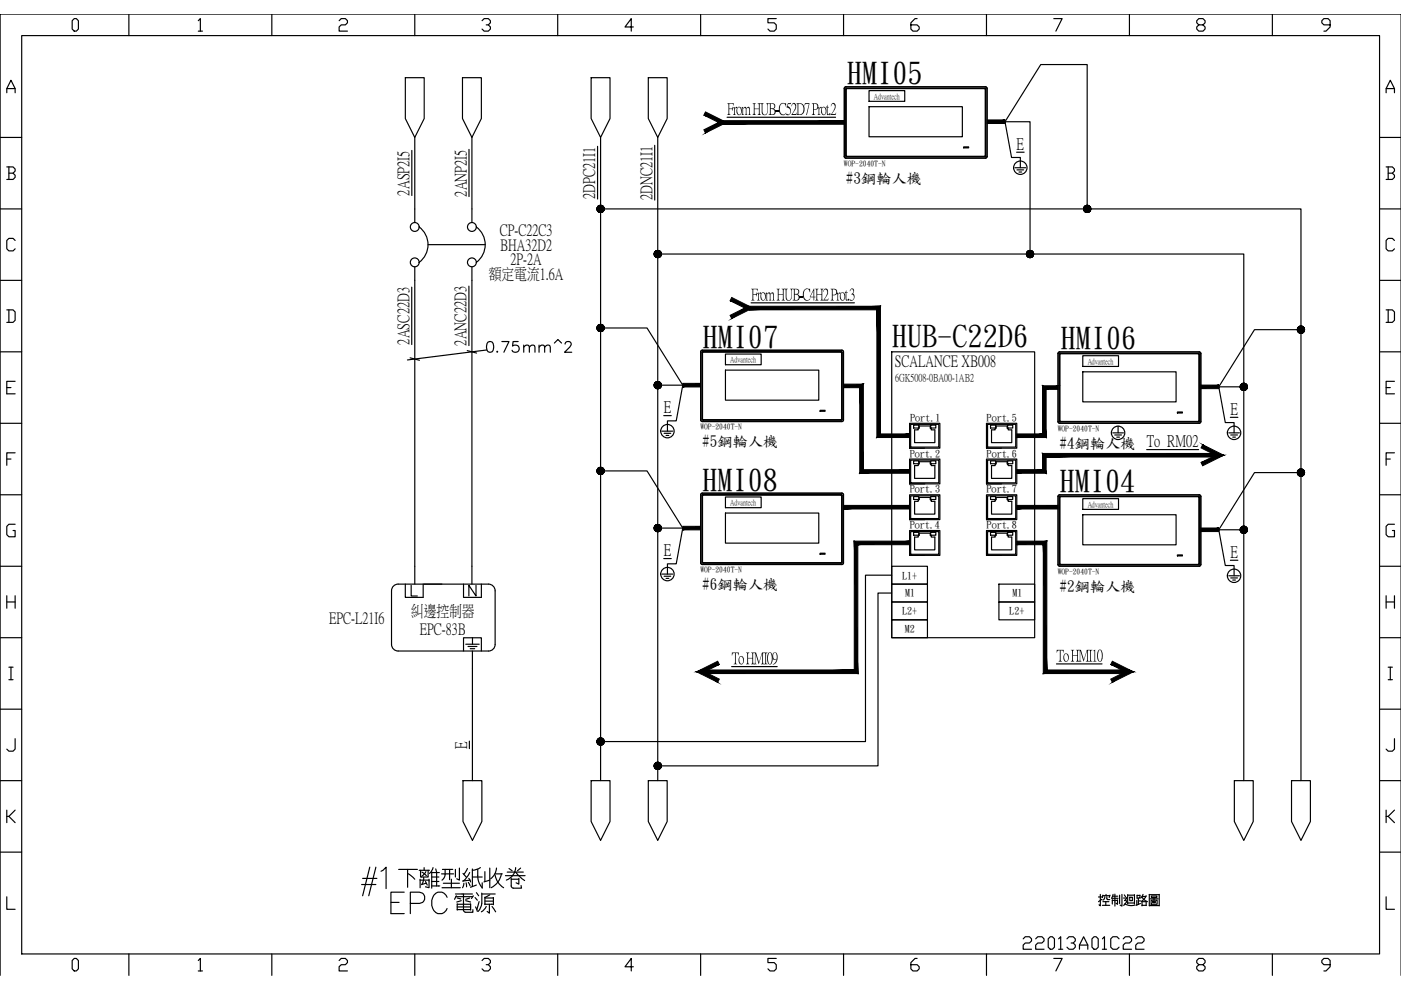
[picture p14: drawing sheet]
<svg xmlns="http://www.w3.org/2000/svg" width="297mm" height="210mm" viewBox="0 0 297 210" stroke-linecap="round" stroke-linejoin="round" font-family="sans-serif">
<defs><g id="words">
<g font-size="6.4">
<text x="179.5" y="17.5">HMI05</text>
<text x="148.9" y="73.5">HMI07</text>
<text x="189.1" y="73.3">HUB-C22D6</text>
<text x="224.9" y="73.7">HMI06</text>
<text x="148.9" y="103.8">HMI08</text>
<text x="224.6" y="104.1">HMI04</text>
</g>
<text font-size="6.2" x="215.9" y="202.5">22013A01C22</text>
<text font-size="5.7" x="110.1" y="75.8">mm^2</text>
<text font-size="5.3" x="102.3" y="75.8">0.75</text>
<g font-size="3.5">
<text x="154.2" y="24.2">From HUB-C52D7 Prot.2</text>
<text x="215.5" y="31.6">E</text>
<text x="86.6" y="41.5" transform="rotate(-90 86.6 41.5)">2ASP2I5</text>
<text x="98.7" y="41.7" transform="rotate(-90 98.7 41.7)">2ANP2I5</text>
<text x="126" y="42.2" transform="rotate(-90 126 42.2)">2DPC21I1</text>
<text x="138.1" y="42.4" transform="rotate(-90 138.1 42.4)">2DNC21I1</text>
<text x="159.2" y="63.5">From HUB-C4H2 Prot.3</text>
<text x="86.6" y="73.1" transform="rotate(-90 86.6 73.1)">2ASC22D3</text>
<text x="98.7" y="73.3" transform="rotate(-90 98.7 73.3)">2ANC22D3</text>
<text x="140.7" y="87.4">E</text>
<text x="260.9" y="87.8">E</text>
<text x="140.7" y="117.7">E</text>
<text x="260.9" y="118.1">E</text>
<text x="155.1" y="140.6">To HMI09</text>
<text x="224" y="140.1">To HMI10</text>
<text x="98.8" y="158.7" transform="rotate(-90 98.8 158.7)">E</text>
</g>
<g font-size="3.4">
<text x="106" y="49.8">CP-C22C3</text>
<text x="106" y="53">BHA32D2</text>
<text x="103.6" y="59.1">額定電流1.6A</text>
<text x="108.2" y="56">2P-2A</text>
<text x="189.7" y="77.6">SCALANCE XB008</text>
<text x="87.1" y="130.6">糾邊控制器</text>
<text x="69.8" y="132.1">EPC-L21I6</text>
<text x="89" y="134.4">EPC-83B</text>
</g>
<g font-size="3.2">
<text x="179.3" y="38.7">#3鋼輪</text>
<text x="189" y="38.7">人機</text>
<text x="148.9" y="94.6">#5鋼輪</text>
<text x="158.5" y="94.6">人機</text>
<text x="224.7" y="95">#4鋼輪</text>
<text x="234.3" y="95">人機 To RM02</text>
<text x="148.9" y="124.9">#6鋼輪</text>
<text x="158.5" y="124.9">人機</text>
<text x="224.7" y="125.3">#2鋼輪</text>
<text x="234.3" y="125.3">人機</text>
</g>
<text font-size="2.3" x="189.8" y="80.7">6GK5008-0BA00-1AB2</text>
<g font-size="2.1">
<text x="193" y="89.3">Port.1</text>
<text x="209.2" y="89.3">Port.5</text>
<text x="192.9" y="96.8">Port.2</text>
<text x="209.2" y="96.8">Port.6</text>
<text x="192.9" y="104.4">Port.3</text>
<text x="209.2" y="104.4">Port.7</text>
<text x="192.9" y="112">Port.4</text>
<text x="209.2" y="112">Port.8</text>
<text x="191.3" y="122.7">L1+</text>
<text x="191.3" y="130.2">L2+</text>
<text x="191.9" y="126.5">M1</text>
<text x="214" y="130.2">L2+</text>
<text x="214.6" y="126.5">M1</text>
<text x="191.8" y="134">M2</text>
</g>
<g font-size="1.7">
<text x="185.3" y="20.9">Advantech</text>
<text x="154.8" y="76.8">Advantech</text>
<text x="230.6" y="77.1">Advantech</text>
<text x="154.8" y="107.1">Advantech</text>
<text x="230.6" y="107.4">Advantech</text>
</g>
<g font-size="1.6">
<text x="178.9" y="35.2">WOP-2040T-N</text>
<text x="148.5" y="91.1">WOP-2040T-N</text>
<text x="224.3" y="91.4">WOP-2040T-N</text>
<text x="148.5" y="121.4">WOP-2040T-N</text>
<text x="224.3" y="121.7">WOP-2040T-N</text>
</g>
</g></defs>
<g fill="none" stroke="#000" stroke-width=".25">
<path d="M1.4 19.7v-.9l.9-1.8 .9 1.8v.9M1.4 18.8h1.8M4.6 7.5h287.9v194.8h-287.9zM15.7 3.9h.5l.4 .5v1.8l-.4 .4h-.5l-.4-.4v-1.8zM27.3 3v4.5M42 4.4l.5-.5v2.7M42 6.6h.9M57.6 3v4.5M71.9 4.4l.4-.5h.9l.5 .5v.4l-.5 .5h-.9l-.4 .4v.9h1.8M87.9 3v4.5M102.2 4.4l.4-.5h.9l.5 .5v.4l-.5 .5h-.4M103.5 5.3l.5 .4v.5l-.5 .4h-.9l-.4-.4"/>
<path d="M118.2 3v4.5M134.3 5.7h-1.8l1.3-1.8v2.7M148.5 3v4.5M164.6 3.9h-1.8v.9h1.3l.5 .5v.9l-.5 .4h-.8l-.5-.4M178.8 3v4.5M194.4 3.9h-.4l-.9 .9v1.4l.5 .4h.8l.5-.4v-.5l-.5-.4h-1.3M209.2 3v4.5M223.4 3.9h1.8l-1.3 2.7M239.5 3v4.5M254.2 5.3l-.5-.5v-.4l.5-.5h.9l.4 .5v.4l-.4 .5h-.9l-.5 .4v.5l.5 .4h.9l.4-.4v-.5l-.4-.4M269.8 3v4.5M282 5.3h-1.3l-.5-.5v-.4l.5-.5h.9l.4 .5v1.3l-.9 .9h-.4"/>
<path d="M293.9 19.7v-.9l.9-1.8 .9 1.8v.9M293.9 18.8h1.8M.1 29.1h4.5M1.4 35.4h1.4l.4 .4v.5l-.4 .4M1.9 36.7h.9l.4 .5v.4l-.4 .4h-1.4M1.9 35.4v2.6M292.5 29.1h4.5M293.9 35.4h1.3l.5 .4v.5l-.5 .4M294.3 36.7h.9l.5 .5v.4l-.5 .4h-1.3M294.3 35.4v2.6M.1 44.3h4.5M.1 59.4h4.5"/>
<path d="M3.2 51l-.4-.5h-.9l-.5 .5v1.8l.5 .4h.9l.4-.4M292.5 44.3h4.5M292.5 59.4h4.5M295.7 51l-.5-.5h-.9l-.4 .5v1.8l.4 .4h.9l.5-.4M.1 74.6h4.5M1.4 65.7h1.4l.4 .4v1.8l-.4 .5h-1.4M1.9 65.7v2.7M292.5 74.6h4.5M293.9 65.7h1.3l.5 .4v1.8l-.5 .5h-1.3M294.3 65.7v2.7M.1 89.8h4.5M1.4 82.2h.9"/>
<path d="M1.4 97.3h.9M3.2 80.8h-1.8v2.7h1.8M3.2 96h-1.8v2.7M292.5 89.8h4.5M293.9 82.2h.9M293.9 97.3h.9M295.7 80.8h-1.8v2.7h1.8M295.7 96h-1.8v2.7M.1 104.9h4.5M3.2 111.2h-1.3l-.5 .4v1.8l.5 .4h1.3v-1.3h-.4M292.5 104.9h4.5M295.7 111.2h-1.4l-.4 .4v1.8l.4 .4h1.4v-1.3h-.5"/>
<path d="M.1 120.1h4.5M.1 135.2h4.5M1.4 126.3v2.7M1.4 127.6h1.8M3.2 126.3v2.7M292.5 120.1h4.5M292.5 135.2h4.5M293.9 127.6h1.8M293.9 126.3v2.7M295.7 126.3v2.7M.1 150.4h4.5M1.9 141.5h.9"/>
<path d="M1.9 144.1h.9M2.3 141.5v2.6M3.2 156.6v2.2l-.4 .5h-.9l-.5-.5M292.5 150.4h4.5M294.3 141.5h.9M294.3 144.1h.9M294.8 141.5v2.6M295.7 156.6v2.2l-.5 .5h-.9l-.4-.5M.1 165.5h4.5M1.4 171.8v2.6M1.9 173.1l1.3 1.3M3.2 171.8l-1.3 1.3h-.5"/>
<path d="M292.5 165.5h4.5M293.9 171.8v2.6M294.3 173.1l1.4 1.3M295.7 171.8l-1.4 1.3h-.4M.1 180.7h4.5M1.4 190.1v2.7h1.8M292.5 180.7h4.5M293.9 190.1v2.7h1.8M15.7 203.2h.5l.4 .5v1.7l-.4 .5h-.5l-.4-.5v-1.7zM27.3 202.3v4.5M42 203.7l.5-.5v2.7M42 205.9h.9"/>
<path d="M57.6 202.3v4.5M71.9 203.7l.4-.5h.9l.5 .5v.4l-.5 .4h-.9l-.4 .5v.9h1.8M87.9 202.3v4.5M102.2 203.7l.4-.5h.9l.5 .5v.4l-.5 .4h-.4M103.5 204.5l.5 .5v.4l-.5 .5h-.9l-.4-.5M118.2 202.3v4.5M134.3 205h-1.8l1.3-1.8v2.7M148.5 202.3v4.5M164.6 203.2h-1.8v.9h1.3l.5 .4v.9l-.5 .5h-.8l-.5-.5M178.8 202.3v4.5M194.4 203.2h-.4l-.9 .9v1.3l.5 .5h.8l.5-.5v-.4l-.5-.5h-1.3M209.2 202.3v4.5"/>
<path d="M223.4 203.2h1.8l-1.3 2.7M239.5 202.3v4.5M254.2 204.5l-.5-.4v-.4l.5-.5h.9l.4 .5v.4l-.4 .4h-.9l-.5 .5v.4l.5 .5h.9l.4-.5v-.4l-.4-.5M269.8 202.3v4.5M282 204.5h-1.3l-.5-.4v-.4l.5-.5h.9l.4 .5v1.3l-.9 .9h-.4"/>
</g>
<!-- layer: 0 -->
<g fill="#000" stroke="#000" stroke-width=".21">
<path d="M149.6 23.7l-.4 .7 4.8 1.6zM149.2 24.4l4.8 1.6h-1.7zM149.6 28.2l4.4-2.2h-1.7zM149.2 27.5l3.1-1.5-2.7 2.2z"/>
<path d="M153.2 25.6v.7l25.8-.7zM153.2 26.3l25.8-.7v.7z"/>
<path d="M209.3 25.4v.8l3.8-.8zM209.3 26.2l3.8-.8v.8z"/>
<path d="M126.6 44.3v.1l.7-.1zM126.6 44.4l.7-.1-.7 .2zM126.6 44.5l.1 .1 .6-.3z"/>
<path d="M126.6 44.4v.1l.7-.2zM126.6 44.5l.7-.2-.6 .3zM126.7 44.6v.1l.6-.4z"/>
<path d="M126.6 44.1v.1l.7 .1zM126.6 44.2l.7 .1h-.7zM126.6 44.3v.1l.7-.1z"/>
<path d="M126.7 44l-.1 .1 .7 .2zM126.6 44.1l.7 .2-.7-.1zM126.6 44.2v.1h.7z"/>
<path d="M126.7 44.6v.1l.6-.4zM126.7 44.7l.6-.4-.5 .5zM126.8 44.8l.1 .1 .4-.6z"/>
<path d="M126.7 44.7l.1 .1 .5-.5zM126.8 44.8l.5-.5-.4 .6zM127.3 44.3l-.4 .6 .1 .1z"/>
<path d="M126.8 43.8l-.1 .1 .6 .4zM126.7 43.9l.6 .4-.6-.3zM126.7 44l-.1 .1 .7 .2z"/>
<path d="M126.8 43.8l.5 .5-.4-.6zM126.8 43.8l.5 .5-.6-.4zM126.7 43.9v.1l.6 .3z"/>
<path d="M127.3 44.3l-.4 .6 .1 .1zM127.3 44.3l-.2 .7h-.1zM127.3 44.3l-.2 .7h.1z"/>
<path d="M127.3 44.3l-.3 .7h.1zM127.3 44.3l-.1 .7h-.1zM127.3 44.3l-.1 .7 .1 .1z"/>
<path d="M127 43.6l.3 .7-.2-.7zM126.9 43.7l.1-.1 .3 .7zM126.8 43.8l.5 .5-.4-.6z"/>
<path d="M127.1 43.6l.2 .7-.1-.8zM127 43.6h.1l.2 .7zM126.9 43.7l.4 .6-.3-.7z"/>
<path d="M127.3 44.3l-.1 .7 .1 .1zM127.3 44.3l.2 .7-.2 .1zM127.3 44.3l.2 .7h.1z"/>
<path d="M127.3 44.3v.8l.2-.1zM127.3 44.3l.3 .7h-.1zM127.3 44.3l.3 .7h.1z"/>
<path d="M127.3 43.5v.8l.2-.8zM127.2 43.5h.1v.8zM127.1 43.6l.2 .7-.1-.8z"/>
<path d="M127.5 43.5l-.2 .8 .3-.7zM127.3 43.5h.2l-.2 .8zM127.2 43.5l.1 .8v-.8z"/>
<path d="M127.3 44.3l.3 .7h.1zM127.3 44.3l.5 .6-.1 .1zM127.3 44.3l.5 .6 .1-.1z"/>
<path d="M127.3 44.3l.4 .7 .1-.1zM127.3 44.3l.6 .5-.1 .1zM127.3 44.3l.6 .5v-.1z"/>
<path d="M127.7 43.6l-.4 .7 .5-.6zM127.6 43.6h.1l-.4 .7zM127.5 43.5l-.2 .8 .3-.7z"/>
<path d="M127.8 43.7l-.5 .6 .6-.5zM127.7 43.6l.1 .1-.5 .6zM127.6 43.6l-.3 .7 .4-.7z"/>
<path d="M127.3 44.3l.6 .5v-.1zM127.3 44.3l.7 .3-.1 .1zM127.3 44.3l.7 .3 .1-.1z"/>
<path d="M127.3 44.3l.6 .4 .1-.1zM127.3 44.3l.8 .2-.1 .1zM127.3 44.3l.8 .2v-.1z"/>
<path d="M127.3 44.3l.7-.3-.1-.1zM127.9 43.8v.1l-.6 .4zM127.8 43.7l-.5 .6 .6-.5z"/>
<path d="M127.3 44.3l.8-.2-.1-.1zM127.3 44.3l.6-.4 .1 .1zM127.9 43.8l-.6 .5 .6-.4z"/>
<path d="M127.3 44.3l.8 .2v-.1zM127.3 44.3h.8v.1z"/>
<path d="M127.3 44.3l.8 .1v-.1zM127.3 44.3l.8-.1v.1zM127.3 44.3l.8-.1v-.1z"/>
<path d="M127.3 44.3h.8v-.1zM127.3 44.3l.8-.2v.1zM127.3 44.3l.8-.2-.1-.1z"/>
<path d="M138.7 53.9v.1l.8-.1zM138.7 54l.8-.1-.8 .2zM138.7 54.1l.1 .1 .7-.3z"/>
<path d="M138.7 54v.1l.8-.2zM138.7 54.1l.8-.2-.7 .3zM138.8 54.2v.1l.7-.4z"/>
<path d="M138.7 53.6v.1l.8 .2zM138.7 53.7l.8 .2h-.8zM138.7 53.9v.1l.8-.1z"/>
<path d="M138.8 53.5l-.1 .1 .8 .3zM138.7 53.6l.8 .3-.8-.2zM138.7 53.7v.2h.8z"/>
<path d="M138.8 54.2v.1l.7-.4zM138.8 54.3l.7-.4-.6 .5zM139.5 53.9l-.6 .5 .1 .1z"/>
<path d="M138.8 54.3l.1 .1 .6-.5zM138.9 54.4l.6-.5-.5 .6zM139.5 53.9l-.5 .6h.1z"/>
<path d="M138.9 53.3l-.1 .1 .7 .5zM138.8 53.4l.7 .5-.7-.4zM138.8 53.5l-.1 .1 .8 .3z"/>
<path d="M138.9 53.3l.6 .6-.5-.7zM138.9 53.3l.6 .6-.7-.5zM138.8 53.4v.1l.7 .4z"/>
<path d="M139.5 53.9l-.5 .6h.1zM139.5 53.9l-.3 .7-.1-.1zM139.5 53.9l-.3 .7h.1z"/>
<path d="M139.5 53.9l-.4 .6 .1 .1zM139.5 53.9l-.2 .7h-.1zM139.5 53.9l-.2 .7h.2z"/>
<path d="M139.1 53.2l.4 .7-.3-.8zM139 53.2h.1l.4 .7zM138.9 53.3l.6 .6-.5-.7z"/>
<path d="M139.2 53.1l.3 .8-.2-.8zM139.1 53.2l.1-.1 .3 .8zM139 53.2l.5 .7-.4-.7z"/>
<path d="M139.5 53.9l-.2 .7h.2zM139.5 53.9l.1 .7h-.1zM139.5 53.9l.1 .7h.1z"/>
<path d="M139.5 53.9v.7h.1zM139.5 53.9l.2 .7h-.1zM139.5 53.9l.2 .7 .1-.1z"/>
<path d="M139.5 53.1v.8l.1-.8zM139.3 53.1h.2v.8zM139.2 53.1l.3 .8-.2-.8z"/>
<path d="M139.6 53.1l-.1 .8 .2-.8zM139.5 53.1h.1l-.1 .8zM139.3 53.1l.2 .8v-.8z"/>
<path d="M139.5 53.9l.2 .7 .1-.1zM139.5 53.9l.4 .6h-.1zM139.5 53.9l.4 .6 .1-.1z"/>
<path d="M139.5 53.9l.3 .6h.1zM139.5 53.9l.5 .5-.1 .1zM139.5 53.9l.5 .5 .1-.1z"/>
<path d="M139.8 53.2l-.3 .7 .4-.7zM139.7 53.1l.1 .1-.3 .7zM139.6 53.1l-.1 .8 .2-.8z"/>
<path d="M139.9 53.2l-.4 .7 .5-.6zM139.8 53.2h.1l-.4 .7zM139.7 53.1l-.2 .8 .3-.7z"/>
<path d="M139.5 53.9l.5 .5 .1-.1zM139.5 53.9l.6 .3v.1zM139.5 53.9l.6 .3 .1-.1z"/>
<path d="M139.5 53.9l.6 .4v-.1zM139.5 53.9l.7 .2-.1 .1zM139.5 53.9l.7 .2v-.1z"/>
<path d="M139.5 53.9l.6-.4v-.1zM139.5 53.9l.5-.6 .1 .1zM139.9 53.2l-.4 .7 .5-.6z"/>
<path d="M139.5 53.9l.7-.3-.1-.1zM139.5 53.9l.6-.5v.1zM139.5 53.9l.6-.5-.1-.1z"/>
<path d="M139.5 53.9l.7 .2v-.1zM139.5 53.9h.7v.1z"/>
<path d="M139.5 53.9l.7 .1v-.1zM139.5 53.9l.7-.2v.2zM139.5 53.9l.7-.2v-.1z"/>
<path d="M139.5 53.9h.7v-.2zM139.5 53.9l.7-.3v.1zM139.5 53.9l.7-.3-.1-.1z"/>
<path d="M217.6 53.7l.8 .2h-.8zM217.7 53.6l-.1 .1 .8 .2zM217.7 53.5l.7 .4-.7-.3z"/>
<path d="M217.6 53.9h.8l-.8 .1zM217.6 53.7v.2h.8zM217.7 53.6l.7 .3-.8-.2z"/>
<path d="M217.7 53.5l.7 .4-.7-.3zM217.8 53.4l-.1 .1 .7 .4zM217.8 53.3l.6 .6-.6-.5z"/>
<path d="M217.6 54l.8-.1-.7 .2zM217.6 53.9v.1l.8-.1z"/>
<path d="M217.8 53.4l.6 .5-.7-.4zM217.8 53.3v.1l.6 .5zM217.8 53.3l.1-.1 .5 .7z"/>
<path d="M217.7 54.2l.7-.3-.6 .4zM217.7 54.1v.1l.7-.3zM217.6 54l.8-.1-.7 .2z"/>
<path d="M217.8 53.3l.1-.1 .5 .7zM217.9 53.2l.5 .7-.4-.7zM218 53.2l.2-.1 .2 .8z"/>
<path d="M217.8 54.3l.6-.4-.6 .5zM217.7 54.2l.1 .1 .6-.4zM217.7 54.1l.7-.2-.7 .3z"/>
<path d="M217.9 53.2h.1l.4 .7zM218 53.2l.4 .7-.2-.8zM218.2 53.1h.1l.1 .8z"/>
<path d="M218.4 53.9l-.4 .6h-.1zM217.8 54.4l.1 .1 .5-.6zM217.8 54.3l.6-.4-.6 .5z"/>
<path d="M218.2 53.1h.1l.1 .8zM218.3 53.1l.1 .8v-.8zM218.4 53.1h.1l-.1 .8z"/>
<path d="M218.4 53.9l-.2 .7-.2-.1zM218.4 53.9l-.5 .6h.1zM217.8 54.4l.6-.5-.5 .6z"/>
<path d="M218.3 53.1h.1v.8zM218.4 53.1v.8l.1-.8zM218.5 53.1h.1l-.2 .8z"/>
<path d="M218.4 53.9v.7h-.1zM218.4 53.9l-.2 .7h.1zM218.4 53.9l-.2 .7-.2-.1z"/>
<path d="M218.5 53.1h.1l-.2 .8zM218.6 53.1l-.2 .8 .3-.7zM218.7 53.2h.1l-.4 .7z"/>
<path d="M218.4 53.9l.1 .7h-.1zM218.4 53.9l-.1 .7h.1zM218.4 53.9l-.1 .7h-.1z"/>
<path d="M218.6 53.1l.1 .1-.3 .7zM218.7 53.2l-.3 .7 .4-.7zM218.8 53.2l.1 .1-.5 .6z"/>
<path d="M218.4 53.9l.3 .6-.1 .1zM218.4 53.9l.1 .7h.1zM218.4 53.9l.1 .7h-.1z"/>
<path d="M218.8 53.2l.1 .1-.5 .6zM218.9 53.3l-.5 .6 .6-.5zM218.4 53.9l.6-.5 .1 .1z"/>
<path d="M218.4 53.9l.4 .6h-.1zM218.4 53.9l.2 .7 .1-.1zM218.4 53.9l.2 .7h-.1z"/>
<path d="M218.9 53.3l.1 .1-.6 .5zM218.4 53.9l.7-.4-.1-.1zM218.4 53.9l.7-.4v.1z"/>
<path d="M218.4 53.9l.6 .4-.1 .1zM218.4 53.9l.4 .6 .1-.1zM218.4 53.9l.4 .6h-.1z"/>
<path d="M218.4 53.9l.7-.4v.1zM218.4 53.9l.7-.2v-.1zM218.4 53.9l.7-.2v.2z"/>
<path d="M218.4 53.9l.7 .3-.1 .1zM218.4 53.9l.5 .5 .1-.1zM218.4 53.9l.5 .5-.1 .1z"/>
<path d="M218.4 53.9l.7-.3v.1zM218.4 53.9h.7v-.2zM218.4 53.9h.7v.1z"/>
<path d="M218.4 53.9l.7 .1v.1zM218.4 53.9l.7 .3v-.1zM218.4 53.9l.7 .3-.1 .1z"/>
<path d="M218.4 53.9h.7v.1zM218.4 53.9l.7 .2v-.1zM218.4 53.9l.7 .2v.1z"/>
<path d="M229.8 44.2l.7 .1h-.7zM229.8 44.1v.1l.7 .1zM229.8 44l.7 .3-.7-.2z"/>
<path d="M229.8 44.3h.7l-.7 .1zM229.8 44.2v.1h.7zM229.8 44.1l.7 .2-.7-.1z"/>
<path d="M229.8 44l.7 .3-.7-.2zM229.9 43.9l-.1 .1 .7 .3zM230 43.8l.5 .5-.6-.4z"/>
<path d="M229.8 44.4l.7-.1-.7 .2zM229.8 44.3v.1l.7-.1z"/>
<path d="M229.9 43.9l.6 .4-.7-.3zM230 43.8l-.1 .1 .6 .4zM230 43.8l.1-.1 .4 .6z"/>
<path d="M229.8 44.6l.7-.3-.6 .4zM229.8 44.5v.1l.7-.3zM229.8 44.4l.7-.1-.7 .2z"/>
<path d="M230 43.8l.1-.1 .4 .6zM230.1 43.7l.4 .6-.3-.7zM230.2 43.6h.1l.2 .7z"/>
<path d="M229.9 44.7l.6-.4-.5 .5zM229.8 44.6l.1 .1 .6-.4zM229.8 44.5l.7-.2-.7 .3z"/>
<path d="M230.1 43.7l.1-.1 .3 .7zM230.2 43.6l.3 .7-.2-.7zM230.3 43.6l.1-.1 .1 .8z"/>
<path d="M230.5 44.3l-.3 .7-.1-.1zM230.5 44.3l-.5 .5 .1 .1zM229.9 44.7l.6-.4-.5 .5z"/>
<path d="M230.3 43.6l.1-.1 .1 .8zM230.4 43.5l.1 .8v-.8zM230.5 43.5h.1l-.1 .8z"/>
<path d="M230.5 44.3l-.2 .7h-.1zM230.5 44.3l-.4 .6 .1 .1zM230.5 44.3l-.4 .6-.1-.1z"/>
<path d="M230.4 43.5h.1v.8zM230.5 43.5v.8l.1-.8zM230.6 43.5l.1 .1-.2 .7z"/>
<path d="M230.5 44.3v.8l-.1-.1zM230.5 44.3l-.2 .7h.1zM230.5 44.3l-.2 .7h-.1z"/>
<path d="M230.6 43.5l.1 .1-.2 .7zM230.7 43.6l-.2 .7 .4-.7zM230.9 43.6l.1 .1-.5 .6z"/>
<path d="M230.5 44.3l.1 .7-.1 .1zM230.5 44.3l-.1 .7 .1 .1zM230.5 44.3l-.1 .7h-.1z"/>
<path d="M230.7 43.6h.2l-.4 .7zM230.9 43.6l-.4 .7 .5-.6zM231 43.7v.1l-.5 .5z"/>
<path d="M230.5 44.3l.4 .7h-.2zM230.5 44.3l.1 .7h.1zM230.5 44.3l.1 .7-.1 .1z"/>
<path d="M231 43.7v.1l-.5 .5zM231 43.8l-.5 .5 .6-.4zM230.5 44.3l.6-.4 .1 .1z"/>
<path d="M230.5 44.3l.5 .6-.1 .1zM230.5 44.3l.2 .7h.2zM230.5 44.3l.2 .7h-.1z"/>
<path d="M231 43.8l.1 .1-.6 .4zM230.5 44.3l.7-.3-.1-.1zM230.5 44.3l.7-.3v.1z"/>
<path d="M230.5 44.3l.6 .4-.1 .1zM230.5 44.3l.5 .6v-.1zM230.5 44.3l.5 .6-.1 .1z"/>
<path d="M230.5 44.3l.7-.3v.1zM230.5 44.3l.8-.1-.1-.1zM230.5 44.3l.8-.1v.1z"/>
<path d="M230.5 44.3l.7 .3-.1 .1zM230.5 44.3l.5 .5 .1-.1zM230.5 44.3l.5 .5v.1z"/>
<path d="M230.5 44.3l.7-.2 .1 .1zM230.5 44.3h.8v-.1zM230.5 44.3h.8v.1z"/>
<path d="M230.5 44.3l.8 .1-.1 .1zM230.5 44.3l.7 .3v-.1zM230.5 44.3l.7 .3-.1 .1z"/>
<path d="M230.5 44.3h.8v.1zM230.5 44.3l.7 .2 .1-.1zM230.5 44.3l.7 .2v.1z"/>
<path d="M126.6 69.5v.2l.7-.2zM126.6 69.7l.7-.2-.7 .3zM126.6 69.8l.1 .1 .6-.4z"/>
<path d="M126.6 69.7v.1l.7-.3zM126.6 69.8l.7-.3-.6 .4zM126.7 69.9v.1l.6-.5z"/>
<path d="M126.6 69.3v.1l.7 .1zM126.6 69.4l.7 .1h-.7zM126.6 69.5v.2l.7-.2z"/>
<path d="M126.7 69.2l-.1 .1 .7 .2zM126.6 69.3l.7 .2-.7-.1zM126.6 69.4v.1h.7z"/>
<path d="M126.7 69.9v.1l.6-.5zM126.7 70l.6-.5-.5 .6zM126.8 70.1l.1 .1 .4-.7z"/>
<path d="M126.7 70l.1 .1 .5-.6zM126.8 70.1l.5-.6-.4 .7zM127.3 69.5l-.4 .7h.1z"/>
<path d="M126.8 69l-.1 .1 .6 .4zM126.7 69.1l.6 .4-.6-.3zM126.7 69.2l-.1 .1 .7 .2z"/>
<path d="M126.8 69l.5 .5-.4-.6zM126.8 69l.5 .5-.6-.4zM126.7 69.1v.1l.6 .3z"/>
<path d="M127.3 69.5l-.4 .7h.1zM127.3 69.5l-.2 .8-.1-.1zM127.3 69.5l-.2 .8h.1z"/>
<path d="M127.3 69.5l-.3 .7 .1 .1zM127.3 69.5l-.1 .8h-.1zM127.3 69.5l-.1 .8h.1z"/>
<path d="M127 68.9l.3 .6-.2-.7zM126.9 68.9h.1l.3 .6zM126.8 69l.5 .5-.4-.6z"/>
<path d="M127.1 68.8l.2 .7-.1-.7zM127 68.9l.1-.1 .2 .7zM126.9 68.9l.4 .6-.3-.6z"/>
<path d="M127.3 69.5l-.1 .8h.1zM127.3 69.5l.2 .8h-.2zM127.3 69.5l.2 .8h.1z"/>
<path d="M127.3 69.5v.8h.2zM127.3 69.5l.3 .8h-.1zM127.3 69.5l.3 .8 .1-.1z"/>
<path d="M127.3 68.8v.7l.2-.7zM127.2 68.8h.1v.7zM127.1 68.8l.2 .7-.1-.7z"/>
<path d="M127.5 68.8l-.2 .7 .3-.7zM127.3 68.8h.2l-.2 .7zM127.2 68.8l.1 .7v-.7z"/>
<path d="M127.3 69.5l.3 .8 .1-.1zM127.3 69.5l.5 .7h-.1zM127.3 69.5l.5 .7 .1-.1z"/>
<path d="M127.3 69.5l.4 .7h.1zM127.3 69.5l.6 .6-.1 .1zM127.3 69.5l.6 .6v-.1z"/>
<path d="M127.7 68.9l-.4 .6 .5-.6zM127.6 68.8l.1 .1-.4 .6zM127.5 68.8l-.2 .7 .3-.7z"/>
<path d="M127.8 68.9l-.5 .6 .6-.5zM127.7 68.9h.1l-.5 .6zM127.6 68.8l-.3 .7 .4-.6z"/>
<path d="M127.3 69.5l.6 .6v-.1zM127.3 69.5l.7 .4-.1 .1zM127.3 69.5l.7 .4 .1-.1z"/>
<path d="M127.3 69.5l.6 .5 .1-.1zM127.3 69.5l.8 .3-.1 .1zM127.3 69.5l.8 .3v-.1z"/>
<path d="M127.3 69.5l.7-.3-.1-.1zM127.3 69.5l.6-.5v.1zM127.8 68.9l-.5 .6 .6-.5z"/>
<path d="M127.3 69.5l.8-.2-.1-.1zM127.3 69.5l.6-.4 .1 .1zM127.3 69.5l.6-.4v-.1z"/>
<path d="M127.3 69.5l.8 .3v-.1zM127.3 69.5h.8v.2z"/>
<path d="M127.3 69.5l.8 .2v-.2zM127.3 69.5l.8-.1v.1zM127.3 69.5l.8-.1v-.1z"/>
<path d="M127.3 69.5h.8v-.1zM127.3 69.5l.8-.2v.1zM127.3 69.5l.8-.2-.1-.1z"/>
<path d="M155.1 63.1l-.3 .7 4.8 1.5zM154.8 63.8l4.8 1.5h-1.7zM155.1 67.5l4.5-2.2h-1.7zM154.8 66.9l3.1-1.6-2.8 2.2z"/>
<path d="M275.1 69.8l.7 .1h-.7zM275.1 69.7v.1l.7 .1zM275.2 69.6l.6 .3-.7-.2z"/>
<path d="M275.1 69.9h.7l-.7 .1zM275.1 69.8v.1h.7zM275.1 69.7l.7 .2-.7-.1z"/>
<path d="M275.2 69.6l.6 .3-.7-.2zM275.2 69.5v.1l.6 .3zM275.3 69.4l.5 .5-.6-.4z"/>
<path d="M275.1 70l.7-.1-.7 .2zM275.1 69.9v.1l.7-.1z"/>
<path d="M275.2 69.5l.6 .4-.6-.3zM275.3 69.4l-.1 .1 .6 .4zM275.3 69.4l.1-.1 .4 .6z"/>
<path d="M275.2 70.2l.6-.3-.6 .4zM275.1 70.1l.1 .1 .6-.3zM275.1 70l.7-.1-.7 .2z"/>
<path d="M275.3 69.4l.1-.1 .4 .6zM275.4 69.3l.4 .6-.3-.7zM275.5 69.2h.1l.2 .7z"/>
<path d="M275.2 70.3l.6-.4-.5 .5zM275.2 70.2v.1l.6-.4zM275.1 70.1l.7-.2-.6 .3z"/>
<path d="M275.4 69.3l.1-.1 .3 .7zM275.5 69.2l.3 .7-.2-.7zM275.6 69.2l.1-.1 .1 .8z"/>
<path d="M275.8 69.9l-.3 .7-.1-.1zM275.8 69.9l-.5 .5 .1 .1zM275.2 70.3l.6-.4-.5 .5z"/>
<path d="M275.6 69.2l.1-.1 .1 .8zM275.7 69.1l.1 .8v-.8zM275.8 69.1h.1l-.1 .8z"/>
<path d="M275.8 69.9l-.2 .7h-.1zM275.8 69.9l-.4 .6 .1 .1zM275.8 69.9l-.4 .6-.1-.1z"/>
<path d="M275.7 69.1h.1v.8zM275.8 69.1v.8l.1-.8zM275.9 69.1l.2 .1-.3 .7z"/>
<path d="M275.8 69.9v.8l-.1-.1zM275.8 69.9l-.2 .7h.1zM275.8 69.9l-.2 .7h-.1z"/>
<path d="M275.9 69.1l.2 .1-.3 .7zM276.1 69.2l-.3 .7 .4-.7zM276.2 69.2l.1 .1-.5 .6z"/>
<path d="M275.8 69.9l.1 .7-.1 .1zM275.8 69.9l-.1 .7 .1 .1zM275.8 69.9l-.1 .7h-.1z"/>
<path d="M276.1 69.2h.1l-.4 .7zM276.2 69.2l-.4 .7 .5-.6zM276.3 69.3l.1 .1-.6 .5z"/>
<path d="M275.8 69.9l.4 .7h-.1zM275.8 69.9l.1 .7h.2zM275.8 69.9l.1 .7-.1 .1z"/>
<path d="M276.3 69.3l.1 .1-.6 .5zM276.4 69.4l-.6 .5 .6-.4zM275.8 69.9l.6-.4 .1 .1z"/>
<path d="M275.8 69.9l.5 .6-.1 .1zM275.8 69.9l.3 .7h.1zM275.8 69.9l.3 .7h-.2z"/>
<path d="M276.4 69.4v.1l-.6 .4zM275.8 69.9l.7-.3-.1-.1zM275.8 69.9l.7-.3v.1z"/>
<path d="M275.8 69.9l.6 .4v.1zM275.8 69.9l.5 .6 .1-.1zM275.8 69.9l.5 .6-.1 .1z"/>
<path d="M275.8 69.9l.7-.3v.1zM275.8 69.9l.8-.1-.1-.1zM275.8 69.9l.8-.1v.1z"/>
<path d="M275.8 69.9l.7 .3-.1 .1zM275.8 69.9l.6 .5v-.1zM275.8 69.9l.6 .5-.1 .1z"/>
<path d="M275.8 69.9l.7-.2 .1 .1zM275.8 69.9h.8v-.1zM275.8 69.9h.8v.1z"/>
<path d="M275.8 69.9l.8 .1-.1 .1zM275.8 69.9l.7 .3v-.1zM275.8 69.9l.7 .3-.1 .1z"/>
<path d="M275.8 69.9h.8v.1zM275.8 69.9l.7 .2 .1-.1zM275.8 69.9l.7 .2v.1z"/>
<path d="M126.6 99.8v.2l.7-.2zM126.6 100l.7-.2-.7 .3zM126.6 100.1l.1 .1 .6-.4z"/>
<path d="M126.6 100v.1l.7-.3zM126.6 100.1l.7-.3-.6 .4zM126.7 100.2v.1l.6-.5z"/>
<path d="M126.6 99.6v.1l.7 .1zM126.6 99.7l.7 .1h-.7zM126.6 99.8v.2l.7-.2z"/>
<path d="M126.7 99.5l-.1 .1 .7 .2zM126.6 99.6l.7 .2-.7-.1zM126.6 99.7v.1h.7z"/>
<path d="M126.8 99.3l-.1 .1 .6 .4zM126.7 99.4l.6 .4-.6-.3zM126.7 99.5l-.1 .1 .7 .2z"/>
<path d="M126.8 99.3l.5 .5-.4-.6zM126.8 99.3l.5 .5-.6-.4zM126.7 99.4v.1l.6 .3z"/>
<path d="M127 99.2l.3 .6-.2-.7zM126.9 99.2h.1l.3 .6zM126.8 99.3l.5 .5-.4-.6z"/>
<path d="M127.1 99.1l.2 .7-.1-.7zM127 99.2l.1-.1 .2 .7zM126.9 99.2l.4 .6-.3-.6z"/>
<path d="M127.3 99.1v.7l.2-.7zM127.2 99.1h.1v.7zM127.1 99.1l.2 .7-.1-.7z"/>
<path d="M127.5 99.1l-.2 .7 .3-.7zM127.3 99.1h.2l-.2 .7zM127.2 99.1l.1 .7v-.7z"/>
<path d="M127.7 99.2l-.4 .6 .5-.6zM127.6 99.1l.1 .1-.4 .6zM127.5 99.1l-.2 .7 .3-.7z"/>
<path d="M127.8 99.2l-.5 .6 .6-.5zM127.7 99.2h.1l-.5 .6zM127.6 99.1l-.3 .7 .4-.6z"/>
<path d="M127.3 99.8l.7-.3-.1-.1zM127.3 99.8l.6-.5v.1zM127.8 99.2l-.5 .6 .6-.5z"/>
<path d="M127.3 99.8l.8-.2-.1-.1zM127.3 99.8l.6-.4 .1 .1zM127.3 99.8l.6-.4v-.1z"/>
<path d="M127.3 99.8l.8 .2v-.2zM127.3 99.8l.8-.1v.1zM127.3 99.8l.8-.1v-.1z"/>
<path d="M127.3 99.8h.8v-.1zM127.3 99.8l.8-.2v.1zM127.3 99.8l.8-.2-.1-.1z"/>
<path d="M138.7 81.7v.1l.8-.1zM138.7 81.8l.8-.1-.8 .2zM138.7 81.9l.1 .1 .7-.3z"/>
<path d="M138.7 81.8v.1l.8-.2zM138.7 81.9l.8-.2-.7 .3zM138.8 82v.1l.7-.4z"/>
<path d="M138.7 81.4v.1l.8 .2zM138.7 81.5l.8 .2h-.8zM138.7 81.7v.1l.8-.1z"/>
<path d="M138.8 81.3l-.1 .1 .8 .3zM138.7 81.4l.8 .3-.8-.2zM138.7 81.5v.2h.8z"/>
<path d="M138.8 82v.1l.7-.4zM138.8 82.1l.7-.4-.6 .5zM139.5 81.7l-.6 .5 .1 .1z"/>
<path d="M138.8 82.1l.1 .1 .6-.5zM139.5 81.7l-.5 .6-.1-.1zM139.5 81.7l-.5 .6h.1z"/>
<path d="M138.9 81.1l-.1 .1 .7 .5zM138.8 81.2l.7 .5-.7-.4zM138.8 81.3l-.1 .1 .8 .3z"/>
<path d="M138.9 81.1l.6 .6-.5-.6zM138.9 81.1l.6 .6-.7-.5zM138.8 81.2v.1l.7 .4z"/>
<path d="M139.5 81.7l-.5 .6h.1zM139.5 81.7l-.3 .7-.1-.1zM139.5 81.7l-.3 .7h.1z"/>
<path d="M139.5 81.7l-.4 .6 .1 .1zM139.5 81.7l-.2 .7h-.1zM139.5 81.7l-.2 .7h.2z"/>
<path d="M139.1 81l.4 .7-.3-.8zM139 81.1l.1-.1 .4 .7zM138.9 81.1l.6 .6-.5-.6z"/>
<path d="M139.2 80.9l.3 .8-.2-.8zM139.1 81l.1-.1 .3 .8zM139 81.1l.5 .6-.4-.7z"/>
<path d="M139.5 81.7l-.2 .7h.2zM139.5 81.7l.1 .7h-.1zM139.5 81.7l.1 .7h.1z"/>
<path d="M139.5 81.7v.7h.1zM139.5 81.7l.2 .7h-.1zM139.5 81.7l.2 .7 .1-.1z"/>
<path d="M139.5 80.9v.8l.1-.8zM139.3 80.9h.2v.8zM139.2 80.9l.3 .8-.2-.8z"/>
<path d="M139.6 80.9l-.1 .8 .2-.8zM139.5 80.9h.1l-.1 .8zM139.3 80.9l.2 .8v-.8z"/>
<path d="M139.5 81.7l.2 .7 .1-.1zM139.5 81.7l.4 .6h-.1zM139.5 81.7l.4 .6 .1-.1z"/>
<path d="M139.5 81.7l.3 .6h.1zM139.5 81.7l.5 .5-.1 .1zM139.5 81.7l.5 .5 .1-.1z"/>
<path d="M139.8 81l-.3 .7 .4-.6zM139.7 80.9l.1 .1-.3 .7zM139.6 80.9l-.1 .8 .2-.8z"/>
<path d="M139.9 81.1l-.4 .6 .5-.6zM139.8 81l.1 .1-.4 .6zM139.7 80.9l-.2 .8 .3-.7z"/>
<path d="M139.5 81.7l.5 .5 .1-.1zM139.5 81.7l.6 .3v.1zM139.5 81.7l.6 .3 .1-.1z"/>
<path d="M139.5 81.7l.6 .4v-.1zM139.5 81.7l.7 .2-.1 .1zM139.5 81.7l.7 .2v-.1z"/>
<path d="M139.5 81.7l.6-.4v-.1zM139.5 81.7l.5-.6 .1 .1zM139.9 81.1l-.4 .6 .5-.6z"/>
<path d="M139.5 81.7l.7-.3-.1-.1zM139.5 81.7l.6-.5v.1zM139.5 81.7l.6-.5-.1-.1z"/>
<path d="M139.5 81.7l.7 .2v-.1zM139.5 81.7h.7v.1z"/>
<path d="M139.5 81.7l.7 .1v-.1zM139.5 81.7l.7-.2v.2zM139.5 81.7l.7-.2v-.1z"/>
<path d="M139.5 81.7h.7v-.2zM139.5 81.7l.7-.3v.1zM139.5 81.7l.7-.3-.1-.1z"/>
<path d="M144.8 82h3.7v-.7zM144.8 81.3h3.7l-3.7 .7z"/>
<path d="M185.9 92.8h7v-.8zM186.7 92h6.2l-7 .8zM185.9 65.7v27.1l.8-.8zM185.9 65.7l.8-.8v27.1zM158.8 65.7h27.1l.8-.8zM158.8 64.9h27.9l-27.9 .8z"/>
<path d="M215.6 99.6v.7l5.4-.7zM215.6 100.3l5.4-.7 .8 .7zM221 96.1v3.5l.8 .7zM221 96.1l.8 .8v3.4zM221 96.1l.8 .8 35.9-.8zM221.8 96.9l35.9-.8v.8z"/>
<path d="M215.6 92v.8l5.4-.8zM215.6 92.8l5.4-.8 .8 .8zM221 81.8v10.2l.8 .8zM221 81.8l.8 .8v10.2zM221 81.8l.8 .8 2.5-.8zM221.8 82.6l2.5-.8v.8z"/>
<path d="M254.6 81.6v.8l3.8-.8zM254.6 82.4l3.8-.8v.8z"/>
<path d="M254.6 98.1l4.9-1.6-4.5 2.3zM254.6 98.1l4.9-1.6h-1.7zM255 94.3l4.5 2.2h-1.7zM255 94.3l-.4 .7 3.2 1.5z"/>
<path d="M263 81.9l.7 .1h-.8zM263 81.8v.1l.7 .1zM263 81.7l.7 .3-.7-.2z"/>
<path d="M262.9 82h.8l-.7 .1zM263 81.9l-.1 .1h.8zM263 81.8l.7 .2-.7-.1z"/>
<path d="M263 81.7l.7 .3-.7-.2zM263.1 81.6l-.1 .1 .7 .3zM263.2 81.5l.5 .5-.6-.4z"/>
<path d="M263 82.1l.7-.1-.7 .3zM262.9 82l.1 .1 .7-.1z"/>
<path d="M263.1 81.6l.6 .4-.7-.3zM263.2 81.5l-.1 .1 .6 .4zM263.2 81.5l.1-.1 .4 .6z"/>
<path d="M263 82.4l.7-.4-.6 .5zM263 82.3v.1l.7-.4zM263 82.1l.7-.1-.7 .3z"/>
<path d="M263.2 81.5l.1-.1 .4 .6zM263.3 81.4l.4 .6-.3-.7zM263.4 81.3h.1l.2 .7z"/>
<path d="M263.1 82.5l.6-.5-.5 .6zM263 82.4l.1 .1 .6-.5zM263 82.3l.7-.3-.7 .4z"/>
<path d="M263.3 81.4l.1-.1 .3 .7zM263.4 81.3l.3 .7-.2-.7zM263.5 81.3h.1l.1 .7z"/>
<path d="M263.7 82l-.3 .7-.1-.1zM263.7 82l-.5 .6h.1zM263.1 82.5l.6-.5-.5 .6z"/>
<path d="M263.5 81.3h.1l.1 .7zM263.6 81.3l.1 .7v-.7zM263.7 81.3h.1l-.1 .7z"/>
<path d="M263.7 82l-.2 .7h-.1zM263.7 82l-.4 .6 .1 .1zM263.7 82l-.4 .6h-.1z"/>
<path d="M263.6 81.3h.1v.7zM263.7 81.3v.7l.1-.7zM263.8 81.3h.1l-.2 .7z"/>
<path d="M263.7 82v.8h-.1zM263.7 82l-.2 .7 .1 .1zM263.7 82l-.2 .7h-.1z"/>
<path d="M263.8 81.3h.1l-.2 .7zM263.9 81.3l-.2 .7 .4-.7zM264.1 81.3l.1 .1-.5 .6z"/>
<path d="M263.7 82l.1 .8h-.1zM263.7 82l-.1 .8h.1zM263.7 82l-.1 .8-.1-.1z"/>
<path d="M263.9 81.3h.2l-.4 .7zM264.1 81.3l-.4 .7 .5-.6zM264.2 81.4v.1l-.5 .5z"/>
<path d="M263.7 82l.4 .7h-.2zM263.7 82l.1 .8 .1-.1zM263.7 82l.1 .8h-.1z"/>
<path d="M264.2 81.4v.1l-.5 .5zM264.2 81.5l-.5 .5 .6-.4zM263.7 82l.6-.4 .1 .1z"/>
<path d="M263.7 82l.5 .6-.1 .1zM263.7 82l.2 .7h.2zM263.7 82l.2 .7-.1 .1z"/>
<path d="M264.2 81.5l.1 .1-.6 .4zM263.7 82l.7-.3-.1-.1zM263.7 82l.7-.3v.1z"/>
<path d="M263.7 82l.6 .5-.1 .1zM263.7 82l.5 .6zM263.7 82l.5 .6-.1 .1z"/>
<path d="M263.7 82l.7-.3v.1zM263.7 82l.8-.1-.1-.1zM263.7 82l.8-.1v.1z"/>
<path d="M263.7 82l.7 .4-.1 .1zM263.7 82l.5 .6 .1-.1zM263.7 82l.5 .6z"/>
<path d="M263.7 82l.7-.2 .1 .1zM263.7 82h.8v-.1zM263.7 82h.8v.1z"/>
<path d="M263.7 82l.8 .1-.1 .2zM263.7 82l.7 .4v-.1zM263.7 82l.7 .4-.1 .1z"/>
<path d="M263.7 82h.8v.1zM263.7 82l.7 .3 .1-.2zM263.7 82l.7 .3v.1z"/>
<path d="M275.2 99.9l.6 .3-.7-.2zM275.2 99.8v.1l.6 .3zM275.3 99.7l.5 .5-.6-.4z"/>
<path d="M275.2 99.8l.6 .4-.6-.3zM275.3 99.7l-.1 .1 .6 .4zM275.3 99.7l.1-.1 .4 .6z"/>
<path d="M275.3 99.7l.1-.1 .4 .6zM275.4 99.6l.4 .6-.3-.7zM275.5 99.5h.1l.2 .7z"/>
<path d="M275.4 99.6l.1-.1 .3 .7zM275.5 99.5l.3 .7-.2-.7zM275.6 99.5h.1l.1 .7z"/>
<path d="M275.6 99.5h.1l.1 .7zM275.7 99.5l.1 .7v-.8zM275.8 99.4l.1 .1-.1 .7z"/>
<path d="M275.7 99.5l.1-.1v.8zM275.8 99.4v.8l.1-.7zM275.9 99.5h.2l-.3 .7z"/>
<path d="M275.9 99.5h.2l-.3 .7zM276.1 99.5l-.3 .7 .4-.7zM276.2 99.5l.1 .1-.5 .6z"/>
<path d="M276.1 99.5h.1l-.4 .7zM276.2 99.5l-.4 .7 .5-.6zM276.3 99.6l.1 .1-.6 .5z"/>
<path d="M276.3 99.6l.1 .1-.6 .5zM276.4 99.7l-.6 .5 .6-.4zM275.8 100.2l.6-.4 .1 .1z"/>
<path d="M276.4 99.7v.1l-.6 .4zM275.8 100.2l.7-.3-.1-.1zM275.8 100.2l.7-.3v.1z"/>
<path d="M275.8 100.2l.7-.3v.1zM275.8 100.2l.8-.1-.1-.1zM275.8 100.2l.8-.1v.1z"/>
<path d="M275.8 100.2l.7-.2 .1 .1zM275.8 100.2h.8v-.1zM275.8 100.2h.8v.1z"/>
<path d="M126.7 100.2v.1l.6-.5zM126.7 100.3l.6-.5-.5 .6zM126.8 100.4l.1 .1 .4-.7z"/>
<path d="M126.7 100.3l.1 .1 .5-.6zM126.8 100.4l.5-.6-.4 .7zM127.3 99.8l-.4 .7h.1z"/>
<path d="M127.3 99.8l-.4 .7h.1zM127.3 99.8l-.2 .8-.1-.1zM127.3 99.8l-.2 .8h.1z"/>
<path d="M127.3 99.8l-.3 .7 .1 .1zM127.3 99.8l-.1 .8h-.1zM127.3 99.8l-.1 .8h.1z"/>
<path d="M127.3 99.8l-.1 .8h.1zM127.3 99.8l.2 .8h-.2zM127.3 99.8l.2 .8h.1z"/>
<path d="M127.3 99.8v.8h.2zM127.3 99.8l.3 .8h-.1zM127.3 99.8l.3 .8 .1-.1z"/>
<path d="M127.3 99.8l.3 .8 .1-.1zM127.3 99.8l.5 .7h-.1zM127.3 99.8l.5 .7 .1-.1z"/>
<path d="M127.3 99.8l.4 .7h.1zM127.3 99.8l.6 .6-.1 .1zM127.3 99.8l.6 .6v-.1z"/>
<path d="M127.3 99.8l.6 .6v-.1zM127.3 99.8l.7 .4-.1 .1zM127.3 99.8l.7 .4 .1-.1z"/>
<path d="M127.3 99.8l.6 .5 .1-.1zM127.3 99.8l.8 .3-.1 .1zM127.3 99.8l.8 .3v-.1z"/>
<path d="M127.3 99.8l.8 .3v-.1zM127.3 99.8h.8v.2z"/>
<path d="M138.7 112v.1l.8-.1zM138.7 112.1l.8-.1-.8 .2zM138.7 112.2l.1 .1 .7-.3z"/>
<path d="M138.7 112.1v.1l.8-.2zM138.7 112.2l.8-.2-.7 .3zM138.8 112.3v.1l.7-.4z"/>
<path d="M138.7 111.7v.1l.8 .2zM138.7 111.8l.8 .2h-.8zM138.7 112v.1l.8-.1z"/>
<path d="M138.8 111.6l-.1 .1 .8 .3zM138.7 111.7l.8 .3-.8-.2zM138.7 111.8v.2h.8z"/>
<path d="M138.8 112.3v.1l.7-.4zM138.8 112.4l.7-.4-.6 .5zM139.5 112l-.6 .5 .1 .1z"/>
<path d="M138.8 112.4l.1 .1 .6-.5zM138.9 112.5l.6-.5-.5 .6zM139.5 112l-.5 .6h.1z"/>
<path d="M138.9 111.4l-.1 .1 .7 .5zM138.8 111.5l.7 .5-.7-.4zM138.8 111.6l-.1 .1 .8 .3z"/>
<path d="M138.9 111.4l.6 .6-.5-.6zM138.9 111.4l.6 .6-.7-.5zM138.8 111.5v.1l.7 .4z"/>
<path d="M139.5 112l-.5 .6h.1zM139.5 112l-.3 .7-.1-.1zM139.5 112l-.3 .7h.1z"/>
<path d="M139.5 112l-.4 .6 .1 .1zM139.5 112l-.2 .7h-.1zM139.5 112l-.2 .7h.2z"/>
<path d="M139.1 111.3l.4 .7-.3-.7zM139 111.4l.1-.1 .4 .7zM138.9 111.4l.6 .6-.5-.6z"/>
<path d="M139.2 111.3l.3 .7-.2-.8zM139.1 111.3h.1l.3 .7zM139 111.4l.5 .6-.4-.7z"/>
<path d="M139.5 112l-.2 .7h.2zM139.5 112l.1 .7h-.1zM139.5 112l.1 .7h.1z"/>
<path d="M139.5 112v.7h.1zM139.5 112l.2 .7h-.1zM139.5 112l.2 .7 .1-.1z"/>
<path d="M139.5 111.2v.8l.1-.8zM139.3 111.2h.2v.8zM139.2 111.3l.3 .7-.2-.8z"/>
<path d="M139.6 111.2l-.1 .8 .2-.7zM139.5 111.2h.1l-.1 .8zM139.3 111.2l.2 .8v-.8z"/>
<path d="M139.5 112l.2 .7 .1-.1zM139.5 112l.4 .6h-.1zM139.5 112l.4 .6 .1-.1z"/>
<path d="M139.5 112l.3 .6h.1zM139.5 112l.5 .5-.1 .1zM139.5 112l.5 .5 .1-.1z"/>
<path d="M139.8 111.3l-.3 .7 .4-.6zM139.7 111.3h.1l-.3 .7zM139.6 111.2l-.1 .8 .2-.7z"/>
<path d="M139.9 111.4l-.4 .6 .5-.6zM139.8 111.3l.1 .1-.4 .6zM139.7 111.3l-.2 .7 .3-.7z"/>
<path d="M139.5 112l.5 .5 .1-.1zM139.5 112l.6 .3v.1zM139.5 112l.6 .3 .1-.1z"/>
<path d="M139.5 112l.6 .4v-.1zM139.5 112l.7 .2-.1 .1zM139.5 112l.7 .2v-.1z"/>
<path d="M139.5 112l.6-.4v-.1zM139.5 112l.5-.6 .1 .1zM139.9 111.4l-.4 .6 .5-.6z"/>
<path d="M139.5 112l.7-.3-.1-.1zM139.5 112l.6-.5v.1zM139.5 112l.6-.5-.1-.1z"/>
<path d="M139.5 112l.7 .2v-.1zM139.5 112h.7v.1z"/>
<path d="M139.5 112l.7 .1v-.1zM139.5 112l.7-.2v.2zM139.5 112l.7-.2v-.1z"/>
<path d="M139.5 112h.7v-.2zM139.5 112l.7-.3v.1zM139.5 112l.7-.3-.1-.1z"/>
<path d="M144.8 112.3h3.7v-.7zM144.8 111.6h3.7l-3.7 .7z"/>
<path d="M182.3 100.3h10.6v-.7zM182.3 100.3l.7-.7h9.9zM182.3 82.2v18.1l.7-.7zM182.3 82.2l.7-.8v18.2zM178.8 82.2h3.5l.7-.8zM178.8 81.4h4.2l-4.2 .8z"/>
<path d="M181.9 115.5h11v-.8zM181.1 114.7h11.8l-11 .8zM181.1 114.7l.8 28.1v-27.3zM181.1 114.7l.8 28.1-.8-.7zM148.5 142.8h33.4l-.8-.7zM148.5 142.1h32.6l-32.6 .7z"/>
<path d="M178.8 107.9h14.1v-.7zM178.8 107.2h14.1l-14.1 .7z"/>
<path d="M215.6 114.7v.8l6.4-.8zM215.6 115.5l6.4-.8-.8 .8zM222 114.7l-.8 .8 .8 26.6zM221.2 115.5l.8 26.6-.8 .7zM222 142.1l-.8 .7 18.3-.7zM221.2 142.8l18.3-.7v.7z"/>
<path d="M215.6 107.2v.7l8.7-.7zM215.6 107.9l8.7-.7v.7z"/>
<path d="M254.6 111.9v.8l3.8-.8zM254.6 112.7l3.8-.8v.8z"/>
<path d="M263 112.2l.7 .1h-.8zM263 112.1v.1l.7 .1zM263 112l.7 .3-.7-.2z"/>
<path d="M262.9 112.3h.8l-.7 .1zM263 112.2l-.1 .1h.8zM263 112.1l.7 .2-.7-.1z"/>
<path d="M263 112l.7 .3-.7-.2zM263.1 111.9l-.1 .1 .7 .3zM263.2 111.8l.5 .5-.6-.4z"/>
<path d="M263 112.4l.7-.1-.7 .3zM262.9 112.3l.1 .1 .7-.1z"/>
<path d="M263.1 111.9l.6 .4-.7-.3zM263.2 111.8l-.1 .1 .6 .4zM263.2 111.8l.1-.1 .4 .6z"/>
<path d="M263 112.7l.7-.4-.6 .5zM263 112.6v.1l.7-.4zM263 112.4l.7-.1-.7 .3z"/>
<path d="M263.2 111.8l.1-.1 .4 .6zM263.3 111.7l.4 .6-.3-.6zM263.4 111.7l.1-.1 .2 .7z"/>
<path d="M263.1 112.8l.6-.5-.5 .6zM263 112.7l.1 .1 .6-.5zM263 112.6l.7-.3-.7 .4z"/>
<path d="M263.3 111.7h.1l.3 .6zM263.4 111.7l.3 .6-.2-.7zM263.5 111.6h.1l.1 .7z"/>
<path d="M263.7 112.3l-.3 .7-.1-.1zM263.7 112.3l-.5 .6h.1zM263.1 112.8l.6-.5-.5 .6z"/>
<path d="M263.5 111.6h.1l.1 .7zM263.6 111.6l.1 .7v-.7zM263.7 111.6h.1l-.1 .7z"/>
<path d="M263.7 112.3l-.2 .7h-.1zM263.7 112.3l-.4 .6 .1 .1zM263.7 112.3l-.4 .6h-.1z"/>
<path d="M263.6 111.6h.1v.7zM263.7 111.6v.7l.1-.7zM263.8 111.6h.1l-.2 .7z"/>
<path d="M263.7 112.3v.8h-.1zM263.7 112.3l-.2 .7 .1 .1zM263.7 112.3l-.2 .7h-.1z"/>
<path d="M263.8 111.6h.1l-.2 .7zM263.9 111.6l-.2 .7 .4-.6zM264.1 111.7h.1l-.5 .6z"/>
<path d="M263.7 112.3l.1 .8h-.1zM263.7 112.3l-.1 .8h.1zM263.7 112.3l-.1 .8-.1-.1z"/>
<path d="M263.9 111.6l.2 .1-.4 .6zM264.1 111.7l-.4 .6 .5-.6zM264.2 111.7v.1l-.5 .5z"/>
<path d="M263.7 112.3l.4 .7h-.2zM263.7 112.3l.1 .8 .1-.1zM263.7 112.3l.1 .8h-.1z"/>
<path d="M264.2 111.7v.1l-.5 .5zM264.2 111.8l-.5 .5 .6-.4zM263.7 112.3l.6-.4 .1 .1z"/>
<path d="M263.7 112.3l.5 .6-.1 .1zM263.7 112.3l.2 .7h.2zM263.7 112.3l.2 .7-.1 .1z"/>
<path d="M264.2 111.8l.1 .1-.6 .4zM263.7 112.3l.7-.3-.1-.1zM263.7 112.3l.7-.3v.1z"/>
<path d="M263.7 112.3l.6 .5-.1 .1zM263.7 112.3l.5 .6zM263.7 112.3l.5 .6-.1 .1z"/>
<path d="M263.7 112.3l.7-.3v.1zM263.7 112.3l.8-.1-.1-.1zM263.7 112.3l.8-.1v.1z"/>
<path d="M263.7 112.3l.7 .4-.1 .1zM263.7 112.3l.5 .6 .1-.1zM263.7 112.3l.5 .6z"/>
<path d="M263.7 112.3l.7-.2 .1 .1zM263.7 112.3h.8v-.1zM263.7 112.3h.8v.1z"/>
<path d="M263.7 112.3l.8 .1-.1 .2zM263.7 112.3l.7 .4v-.1zM263.7 112.3l.7 .4-.1 .1z"/>
<path d="M263.7 112.3h.8v.1zM263.7 112.3l.7 .3 .1-.2zM263.7 112.3l.7 .3v.1z"/>
<path d="M275.1 100.1l.7 .1h-.7zM275.1 100v.1l.7 .1zM275.2 99.9l.6 .3-.7-.2z"/>
<path d="M275.1 100.2h.7l-.7 .1zM275.1 100.1v.1h.7zM275.1 100l.7 .2-.7-.1z"/>
<path d="M275.1 100.3l.7-.1-.7 .2zM275.1 100.2v.1l.7-.1z"/>
<path d="M275.2 100.5l.6-.3-.6 .5zM275.1 100.4l.1 .1 .6-.3zM275.1 100.3l.7-.1-.7 .2z"/>
<path d="M275.2 100.7l.6-.5-.5 .5zM275.2 100.5v.2l.6-.5zM275.1 100.4l.7-.2-.6 .3z"/>
<path d="M275.8 100.2l-.3 .7-.1-.1zM275.8 100.2l-.5 .5 .1 .1zM275.2 100.7l.6-.5-.5 .5z"/>
<path d="M275.8 100.2l-.2 .7h-.1zM275.8 100.2l-.4 .6 .1 .1zM275.8 100.2l-.4 .6-.1-.1z"/>
<path d="M275.8 100.2v.8h-.1zM275.8 100.2l-.2 .7 .1 .1zM275.8 100.2l-.2 .7h-.1z"/>
<path d="M275.8 100.2l.1 .8h-.1zM275.8 100.2l-.1 .8h.1zM275.8 100.2l-.1 .8-.1-.1z"/>
<path d="M275.8 100.2l.4 .7h-.1zM275.8 100.2l.1 .8 .2-.1zM275.8 100.2l.1 .8h-.1z"/>
<path d="M275.8 100.2l.5 .6-.1 .1zM275.8 100.2l.3 .7h.1zM275.8 100.2l.3 .7-.2 .1z"/>
<path d="M275.8 100.2l.6 .5zM275.8 100.2l.5 .6 .1-.1zM275.8 100.2l.5 .6-.1 .1z"/>
<path d="M275.8 100.2l.7 .3-.1 .2zM275.8 100.2l.6 .5zM275.8 100.2l.6 .5-.1 .1z"/>
<path d="M275.8 100.2l.8 .1-.1 .1zM275.8 100.2l.7 .3v-.1zM275.8 100.2l.7 .3-.1 .2z"/>
<path d="M275.8 100.2h.8v.1zM275.8 100.2l.7 .2 .1-.1zM275.8 100.2l.7 .2v.1z"/>
<path d="M126.6 157.2v.1l.7-.1zM126.6 157.3l.7-.1-.7 .3zM126.6 157.5l.1 .1 .6-.4z"/>
<path d="M126.6 157.3v.2l.7-.3zM126.6 157.5l.7-.3-.6 .4zM126.7 157.6v.1l.6-.5z"/>
<path d="M126.6 157v.1l.7 .1zM126.6 157.1l.7 .1h-.7zM126.6 157.2v.1l.7-.1z"/>
<path d="M126.7 156.9l-.1 .1 .7 .2zM126.6 157l.7 .2-.7-.1zM126.6 157.1v.1h.7z"/>
<path d="M126.7 157.6v.1l.6-.5zM126.7 157.7l.6-.5-.5 .6zM126.8 157.8h.1l.4-.6z"/>
<path d="M126.7 157.7l.1 .1 .5-.6zM126.8 157.8l.5-.6-.4 .6zM127.3 157.2l-.4 .6 .1 .1z"/>
<path d="M126.8 156.7l-.1 .1 .6 .4zM126.7 156.8l.6 .4-.6-.3zM126.7 156.9l-.1 .1 .7 .2z"/>
<path d="M126.8 156.7l.5 .5-.4-.6zM126.8 156.7l.5 .5-.6-.4zM126.7 156.8v.1l.6 .3z"/>
<path d="M127.3 157.2l-.4 .6 .1 .1zM127.3 157.2l-.2 .7h-.1zM127.3 157.2l-.2 .7 .1 .1z"/>
<path d="M127.3 157.2l-.3 .7h.1zM127.3 157.2l-.1 .8-.1-.1zM127.3 157.2l-.1 .8h.1z"/>
<path d="M127 156.6l.3 .6-.2-.7zM126.9 156.6h.1l.3 .6zM126.8 156.7l.5 .5-.4-.6z"/>
<path d="M127.1 156.5l.2 .7-.1-.7zM127 156.6l.1-.1 .2 .7zM126.9 156.6l.4 .6-.3-.6z"/>
<path d="M127.3 157.2l-.1 .8h.1zM127.3 157.2l.2 .8h-.2zM127.3 157.2l.2 .8 .1-.1z"/>
<path d="M127.3 157.2v.8h.2zM127.3 157.2l.3 .7-.1 .1zM127.3 157.2l.3 .7h.1z"/>
<path d="M127.3 156.5v.7l.2-.7zM127.2 156.5h.1v.7zM127.1 156.5l.2 .7-.1-.7z"/>
<path d="M127.5 156.5l-.2 .7 .3-.7zM127.3 156.5h.2l-.2 .7zM127.2 156.5l.1 .7v-.7z"/>
<path d="M127.3 157.2l.3 .7h.1zM127.3 157.2l.5 .6-.1 .1zM127.3 157.2l.5 .6h.1z"/>
<path d="M127.3 157.2l.4 .7 .1-.1zM127.3 157.2l.6 .6h-.1zM127.3 157.2l.6 .6v-.1z"/>
<path d="M127.7 156.6l-.4 .6 .5-.6zM127.6 156.5l.1 .1-.4 .6zM127.5 156.5l-.2 .7 .3-.7z"/>
<path d="M127.8 156.6l-.5 .6 .6-.5zM127.7 156.6h.1l-.5 .6zM127.6 156.5l-.3 .7 .4-.6z"/>
<path d="M127.3 157.2l.6 .6v-.1zM127.3 157.2l.7 .4-.1 .1zM127.3 157.2l.7 .4 .1-.1z"/>
<path d="M127.3 157.2l.6 .5 .1-.1zM127.3 157.2l.8 .3-.1 .1zM127.3 157.2l.8 .3v-.2z"/>
<path d="M127.3 157.2l.7-.3-.1-.1zM127.3 157.2l.6-.5v.1zM127.8 156.6l-.5 .6 .6-.5z"/>
<path d="M127.3 157.2l.8-.2-.1-.1zM127.3 157.2l.6-.4 .1 .1zM127.3 157.2l.6-.4v-.1z"/>
<path d="M127.3 157.2l.8 .3v-.2zM127.3 157.2h.8v.1z"/>
<path d="M127.3 157.2l.8 .1v-.1zM127.3 157.2l.8-.1v.1zM127.3 157.2l.8-.1v-.1z"/>
<path d="M127.3 157.2h.8v-.1zM127.3 157.2l.8-.2v.1zM127.3 157.2l.8-.2-.1-.1z"/>
<path d="M147.7 142.4l4.5-2.2 .3 .7zM147.7 142.4h1.7l3.1-1.5zM147.7 142.4h1.7l2.8 2.3zM149.4 142.4l2.8 2.3 .3-.7z"/>
<path d="M235.8 140.2l-.3 .7 4.8 1.5zM235.5 140.9l4.8 1.5h-1.7zM235.8 144.7l4.5-2.3h-1.7zM235.5 144l3.1-1.6-2.8 2.3z"/>
<path d="M138.7 162.4v.1l.8-.1zM138.7 162.5l.8-.1-.8 .2zM138.7 162.6l.1 .1 .7-.3z"/>
<path d="M138.7 162.5v.1l.8-.2zM138.7 162.6l.8-.2-.7 .3zM138.8 162.7v.1l.7-.4z"/>
<path d="M138.7 162.1v.2l.8 .1zM138.7 162.3l.8 .1h-.8zM138.7 162.4v.1l.8-.1z"/>
<path d="M138.8 162l-.1 .1 .8 .3zM138.7 162.1l.8 .3-.8-.1zM138.7 162.3v.1h.8z"/>
<path d="M138.8 162.7v.1l.7-.4zM138.8 162.8l.7-.4-.6 .5zM139.5 162.4l-.6 .5 .1 .1z"/>
<path d="M138.8 162.8l.1 .1 .6-.5zM138.9 162.9l.6-.5-.5 .6zM139.5 162.4l-.5 .6 .1 .1z"/>
<path d="M138.9 161.8l-.1 .1 .7 .5zM138.8 161.9l.7 .5-.7-.4zM138.8 162l-.1 .1 .8 .3z"/>
<path d="M138.9 161.8l.6 .6-.5-.6zM138.9 161.8l.6 .6-.7-.5zM138.8 161.9v.1l.7 .4z"/>
<path d="M139.5 162.4l-.5 .6 .1 .1zM139.5 162.4l-.3 .7h-.1zM139.5 162.4l-.3 .7h.1z"/>
<path d="M139.5 162.4l-.4 .7h.1zM139.5 162.4l-.2 .7h-.1zM139.5 162.4l-.2 .7h.2z"/>
<path d="M139.1 161.7l.4 .7-.3-.7zM139 161.8l.1-.1 .4 .7zM138.9 161.8l.6 .6-.5-.6z"/>
<path d="M139.2 161.7l.3 .7-.2-.8zM139.1 161.7h.1l.3 .7zM139 161.8l.5 .6-.4-.7z"/>
<path d="M139.5 162.4l-.2 .7h.2zM139.5 162.4l.1 .7h-.1zM139.5 162.4l.1 .7h.1z"/>
<path d="M139.5 162.4v.7h.1zM139.5 162.4l.2 .7h-.1zM139.5 162.4l.2 .7h.1z"/>
<path d="M139.5 161.6v.8l.1-.8zM139.3 161.6h.2v.8zM139.2 161.7l.3 .7-.2-.8z"/>
<path d="M139.6 161.6l-.1 .8 .2-.7zM139.5 161.6h.1l-.1 .8zM139.3 161.6l.2 .8v-.8z"/>
<path d="M139.5 162.4l.2 .7h.1zM139.5 162.4l.4 .6-.1 .1zM139.5 162.4l.4 .6 .1-.1z"/>
<path d="M139.5 162.4l.3 .7 .1-.1zM139.5 162.4l.5 .5-.1 .1zM139.5 162.4l.5 .5 .1-.1z"/>
<path d="M139.8 161.7l-.3 .7 .4-.6zM139.7 161.7h.1l-.3 .7zM139.6 161.6l-.1 .8 .2-.7z"/>
<path d="M139.9 161.8l-.4 .6 .5-.6zM139.8 161.7l.1 .1-.4 .6zM139.7 161.7l-.2 .7 .3-.7z"/>
<path d="M139.5 162.4l.5 .5 .1-.1zM139.5 162.4l.6 .3v.1zM139.5 162.4l.6 .3 .1-.1z"/>
<path d="M139.5 162.4l.6 .4v-.1zM139.5 162.4l.7 .2-.1 .1zM139.5 162.4l.7 .2v-.1z"/>
<path d="M139.5 162.4l.6-.4v-.1zM139.5 162.4l.5-.6 .1 .1zM139.9 161.8l-.4 .6 .5-.6z"/>
<path d="M139.5 162.4l.7-.3-.1-.1zM139.5 162.4l.6-.5v.1zM139.5 162.4l.6-.5-.1-.1z"/>
<path d="M139.5 162.4l.7 .2v-.1zM139.5 162.4h.7v.1z"/>
<path d="M139.5 162.4l.7 .1v-.1zM139.5 162.4l.7-.1v.1zM139.5 162.4l.7-.1v-.2z"/>
<path d="M139.5 162.4h.7v-.1zM139.5 162.4l.7-.3v.2zM139.5 162.4l.7-.3-.1-.1z"/>
</g>
<g fill="none" stroke="#000" stroke-width=".25">
<path d="M85.9 16.5h4v8.6l-2 4-2-4zM98.1 16.5h4v8.6l-2 4-2-4zM125.3 16.5h4v8.6l-2 4-2-4zM137.5 16.5h4v8.6l-2 4-2-4zM179 18.6l.3-.2h29.8l.2 .3-.1 14.7-.3 .1h-29.7l-.2-.3zM179.1 18.6l.2-.2 29.8 .1 .2 .2-.1 14.6-.3 .2h-29.7l-.2-.3zM179.4 18.8h29.5v14.4h-29.5zM179.4 18.8h29.4v14.3h-29.4zM179.5 18.7l-.2 .3M179.5 18.8h29.2M184.3 19.2h7.5v2.3h-7.5zM208.7 18.7l.2 .3"/>
<path d="M87.3 31.9v9.6M87.9 29.1v18.1M99.4 31.7v10M100.1 29.1v18.1M126.7 31v11.2M127.3 29.1v136.4M138.8 30.8v11.6M139.5 29.1v136.4M154.2 24.9h23M179.3 33l.2 .2h29.2l.2-.2M184.3 22.6h19.7v6.4h-19.7zM204.3 31.1h1.1v.3h-1.1z"/>
<path d="M213.1 25.8l7.6-12.1h9.8v30.6M215.2 35.6h2.3M215.5 32.3h1.6M215.6 36h1.4M216 36.5h.6M216.3 35.6v-2.2h-1.8l-1.4-7.6h5.3v28.1M87.9 56.6v67.2M88.9 48.1a4.7 4.7 0 0 1 0 7.5M90.7 51.9h12.2M100.1 56.6v67.2M101 48.1a4.7 4.7 0 0 1 0 7.5M127.3 44.3h148.5v121.2"/>
<path d="M139.5 53.9h124.2v111.6M87.3 60.9v12.2M99.4 60.7v12.6M127.3 69.5h9.9l7.6 12.2M148.9 74.3l-.3 .3-.1 14.4 .4 .4M148.9 74.2l-.4 .4M148.9 74.2h29.6M148.9 74.6h29.6v14.4h-29.6zM149 74.7h29.4v14.3h-29.4zM149.1 74.6l-.2 .2M153.8 78.5h19.8v6.4h-19.8zM153.8 75.1h7.6v2.2h-7.6z"/>
<path d="M159.2 64.2h22M178.3 74.6l.2 .2M178.5 74.3l.3 .3v14.4l-.3 .4M189.1 74.6h30.3v60.6h-30.3zM224.3 75l.4-.4h29.7l.2 .4v14.4l-.3 .4M224.3 75v14.4l.2 .3h29.8M224.3 75l.4-.4 29.7 .1 .2 .3v14.4l-.3 .3M224.3 75v14.4M224.6 75.1v14.2l.2 .1h29.4l.1-14.3M224.7 75h29.5v14.3h-29.5zM224.8 74.9l-.2 .2M224.8 74.9h29.3"/>
<path d="M224.9 74.9l-.3 .3M229.6 78.8h19.8v6.4h-19.8zM229.6 75.4h7.5v2.3h-7.5zM254.1 74.9l.2 .3M254.1 74.9l.2 .2M275.8 69.9h-9.8l-7.6 12.1M127.3 99.8h9.9l7.6 12.2M139.5 81.7h5.3l-1.4 7.5h-1.9v2.2M140.4 91.4h2.2M140.7 88.1h1.6M140.8 91.9h1.4M141.2 92.3h.6"/>
<path d="M148.5 89l.4 .4M148.9 88.8l.2 .3M148.9 89.4h29.6M173.9 87h1v.2h-1zM178.5 88.8l-.2 .3M192.9 97.3h6.4v5.3h-6.4zM192.9 89.8h6.4v5.2h-6.4zM192.9 95h3.2M193.1 97.6h5.9v4.8h-5.9zM193.1 90h5.9v4.8h-5.9zM193.7 97.7h1.1v.6h-1.1zM193.7 90.1h1.1v.7h-1.1z"/>
<path d="M193.9 98.7h.8v-.3h.2v-.5h2.3v.5h.2v.3h.8v2.7h-4.3zM193.9 91.1h.8v-.3h.2v-.5h2.3v.5h.2v.3h.8v2.8h-4.3zM197.3 97.7h1.1v.6h-1.1zM197.3 90.1h1.1v.7h-1.1zM209.2 97.3h6.4v5.3h-6.4zM209.2 89.8h6.4v5.2h-6.4zM209.2 95h3.2M209.4 97.6h6v4.8h-6zM209.4 90h6v4.8h-6zM210 97.7h1.1v.6h-1.1zM210 90.1h1.1v.7h-1.1zM210.2 98.7h.8v-.3h.2v-.5h2.3v.5h.2v.3h.8v2.7h-4.3z"/>
<path d="M210.2 91.1h.8v-.3h.2v-.5h2.3v.5h.2v.3h.8v2.8h-4.3zM213.6 97.7h1.1v.6h-1.1zM213.6 90.1h1.1v.7h-1.1zM224.6 89.2l.3 .2M235.9 91.8h2.3M236.3 92.2h1.5M236.8 92.7h.5M237.1 90.4v1.4M243.1 95.3h11M249.6 87.4h1.1v.2h-1.1zM254.3 89.2l-.2 .2M260.5 91.8h2.3"/>
<path d="M260.9 88.5h1.6M260.9 92.2h1.5M261.4 92.7h.5M263.7 82h-5.3l1.4 7.6h1.8v2.2M139.5 112h5.3l-1.4 7.5h-1.9v2.2M140.7 118.4h1.6M148.5 119.3l.4 .4M148.9 119.1l.2 .3M148.9 119.7h29.6M149 105h29.4v14.3h-29.4zM149 104.9l-.1 .1v14.2l.1 .2 29.5-.1v-14.3l-.1-.1M149 104.9h29.4"/>
<path d="M149.1 104.9l-.2 .2M153.8 108.8h19.8v6.4h-19.8zM153.8 105.4h7.6v2.2h-7.6zM173.9 117.3h1v.2h-1zM178.3 104.9l.2 .2M178.5 104.6l.3 .3M178.5 104.5l.3 .4M178.5 104.6h-29.8l-.1 .3-.1 14.4 .4 .4M178.5 104.6l-29.6-.1-.4 .4M178.5 119.1l-.2 .3M178.8 104.9v14.4l-.3 .4M192.9 104.9h6.4v5.3h-6.4z"/>
<path d="M192.9 112.5h6.4v5.2h-6.4zM192.9 102.6h3.2M192.9 110.2h3.2M192.9 117.7h3.2M193.1 105.1h5.9v4.8h-5.9zM193.1 112.7h5.9v4.8h-5.9zM193.7 105.3h1.1v.6h-1.1zM193.7 112.9h1.1v.6h-1.1zM193.9 106.3h.8v-.3h.2v-.5h2.3v.5h.2v.3h.8v2.7h-4.3zM193.9 113.9h.8v-.4h.2v-.5h2.3v.5h.2v.4h.8v2.7h-4.3zM197.3 105.3h1.1v.6h-1.1zM197.3 112.9h1.1v.6h-1.1z"/>
<path d="M209.2 104.9h6.4v5.3h-6.4zM209.2 112.5h6.4v5.2h-6.4zM209.2 102.6h3.2M209.2 110.2h3.2M209.2 117.7h3.2M209.4 105.1h6v4.8h-6zM209.4 112.7h6v4.8h-6zM210 105.3h1.1v.6h-1.1zM210 112.9h1.1v.6h-1.1zM210.2 106.3h.8v-.3h.2v-.5h2.3v.5h.2v.3h.8v2.7h-4.3zM210.2 113.9h.8v-.4h.2v-.5h2.3v.5h.2v.4h.8v2.7h-4.3zM213.6 105.3h1.1v.6h-1.1z"/>
<path d="M213.6 112.9h1.1v.6h-1.1zM224.3 105.3l.4-.4h29.6l.3 .4v14.4l-.2 .3-29.7 .1-.4-.4M224.3 105.3v14.4M224.3 105.3l.4-.4 29.7 .1 .2 .3v14.4l-.3 .3h-29.6l-.4-.3M224.6 105.5l.3-.2 29.2-.1 .2 .3M224.6 119.5l.3 .2M224.7 105.3h29.5v14.4h-29.5zM224.7 105.3h29.5v14.3h-29.5zM229.6 109.1h19.8v6.4h-19.8zM229.6 105.7h7.5v2.3h-7.5zM249.6 117.7h1.1v.2h-1.1zM254.3 119.5l-.2 .2"/>
<path d="M260.9 118.8h1.6M263.7 112.3h-5.3l1.4 7.6h1.8v2.2M275.8 100.2h-9.8l-7.6 12.1M83.6 124.1l.8-.3h19.2a1.42 1.42 0 0 1 1.4 1.5v11.3a1.4 1.4 0 0 1-1.4 1.4h-19.2a1.4 1.4 0 0 1-1.4-1.4v-11.4l.1-.4zM85.9 123.8v2.9h3.8v-2.9M87.2 124.1v2.3h1.3M98.3 138v-2.8h3.8v2.8M98.3 123.8v2.9h3.8v-2.9M98.7 136.6h2.9M99.2 137.1h1.9M99.7 137.5h.9M100.2 138v27.5"/>
<path d="M100.2 135.2v1.4M100.9 124.1v2.3l-1.5-2.3v2.3M140.4 121.7h2.2M140.8 122.2h1.4M141.2 122.6h.6M189.1 120.1h7.5v3.7h-7.5zM189.1 123.8h7.5v3.8h-7.5zM189.1 127.6h7.5v3.8h-7.5zM189.1 131.4h7.5v3.8h-7.5zM189.1 122h-5.6v35.2h-56.2M189.1 125.7h-2.9v36.7h-46.7M211.8 123.8h7.6v3.8h-7.6z"/>
<path d="M211.8 127.6h7.6v3.8h-7.6zM260.5 122.1h2.3M260.9 122.5h1.5M261.4 123h.5M99.5 157.1v1.6M155.1 141.3h9.7M224 140.8h9.7M98.2 165.5h4v8.7l-2 4-2-4zM125.3 165.5h4v8.7l-2 4-2-4zM137.5 165.5h4v8.7l-2 4-2-4zM261.7 165.5h4v8.7l-2 4-2-4zM273.8 165.5h4v8.7l-2 4-2-4z"/>
<path d="M76.7 187.5h3M76.9 186.2h3M78.4 183.9l-1.5 6M79.7 183.9l-1.5 6M80.8 184.7l1.1-.8v4.5M82.9 191.3h1.7M84.5 184.3h4M85.7 189.2h-2.8v4.5h2.8M86.4 185.2l1.5 1.2M86.4 184.3v3.8M87 191.5h1.9a1.19 1.19 0 0 0 1.2-1.1 1.19 1.19 0 0 0-1.2-1.2h-1.9v4.5M88.9 184.5h2.2"/>
<path d="M89.1 186.4v1.8M89.1 186.6h1.9M89.2 184.5v1.4h1.6v-1.4M89.4 184.9l1 .8M89.8 186v.8l-.4 .7M89.9 184v.5M90.2 186.9l.4 .8M90.3 184.8l-.9 1M90.3 187.3l-.9 .3M91 186.4v1.8l-.8-.2M91.5 184.8v3.5M91.5 185h1.6"/>
<path d="M91.5 185.9h1.6M91.5 186.9h1.6M91.5 187.8h1.7M91.8 184l-.3 .6-.4 .6M92.4 184.2l.2 .7v2.9M93.6 185.3h2.6M93.7 188.2h3.9M93.8 184.3h2.2M94 187.3h3.4M94.4 184.3a2.16 2.16 0 0 1-.7 2.3M94.8 190.2a1.58 1.58 0 0 0-1.5-1.1 1.58 1.58 0 0 0-1.5 1.1 2.56 2.56 0 0 0 1 3.5 1.62 1.62 0 0 0 2-1.1M95.3 184.3v2.2"/>
<path d="M95.7 186.4v1.8M96.6 184.3v1.6M96.6 189.5h3.6M96.7 190.1h3.6M96.7 189.9l-.3 .8M96.9 191.7h2.9M96.9 192.9h2.9M96.9 192.3h2.9M96.9 191.6v1.4M96.9 190.4l.8 .2M97.4 184.1v2.5l-.6-.3M97.8 191l-1 .2"/>
<path d="M98.2 185.2l.7 .8M98.3 189.5v3.5M98.4 187.3l-.3 .9M98.7 191l1.1 .2M98.8 187.2l.1 .8M99.1 184.1l-.8 1.3M99.3 187.1l.4 .7M99.4 186.2l.4 .8M99.6 185l-.7 1.1-.6 .7M99.6 190.4l-.9 .3M99.7 186.6l-1.6 .2M99.8 191.6v1.4"/>
<path d="M100.2 184.2v3.7M100.2 185.9h2M100.3 192.9v.5h-1.6h-.2l-.2-.5M100.3 189.9l-.3 .6M100.7 190.3l.5 .6M100.8 192.3l.4 .9M101 187.7l-1.2 .4M101 189.3l.5 .6M101.3 184.3l.1 2.3 .3 .8 .5 .8M101.6 191.2l-.5 1.7M101.9 184l-.7 .3-1.1 .2M102.1 191.5l-.3 1.1-.4 .6"/>
<path d="M102.2 189.4v2.1M102.2 189.5h2.8M102.2 187.2v1.1M102.8 184.8v2.1M102.8 191.1h1.8M102.8 191.7h1.8M102.8 190.2v1.6M103.1 192.2l-.4 .6-.6 .5M103.8 191.7v1.9l-.5-.4M103.8 184.1v4.1M103.8 186.6l-1.2 .4M103.9 189.7l-1.1 .6"/>
<path d="M104.3 192.2l.8 1.1M104.6 190.3l-1.8 .1M104.6 190.4v1.4M105 185.6l.6 1.5 1.2 1.1M105 185.3h1.5M105.3 184a3.1 3.1 0 0 1-1.3 2.3M106.3 185.3a4 4 0 0 1-2.2 2.9M107.2 185.7h4.1M107.5 184.9h3.4M107.9 184.1l.7 .5M108.4 186.2v1.6l.2 .4 2 .1-.1-.6M108.4 186.4h1.6"/>
<path d="M109.3 184a3 3 0 0 1-2 2.6M109.3 184.9l.7 .8 1.2 1M110 186.2v1.3l-.6-.3M110.4 184.1l-.7 .5"/>
<circle cx="216.3" cy="35.6" r="1.42"/>
<circle cx="87.9" cy="55.6" r=".94"/>
<circle cx="87.9" cy="48.1" r=".94"/>
<circle cx="100.1" cy="55.6" r=".94"/>
<circle cx="100.1" cy="48.1" r=".94"/>
<circle cx="141.5" cy="91.4" r="1.42"/>
<circle cx="237.1" cy="91.8" r="1.42"/>
<circle cx="261.6" cy="91.8" r="1.42"/>
<circle cx="141.5" cy="121.7" r="1.42"/>
<circle cx="261.6" cy="122.1" r="1.42"/>
</g>
<path d="M86.9 75.9l2 .5M99.1 74.3l1.9 .6M103.2 74.2l-16.8 2.1" fill="none" stroke="#000" stroke-width=".25"/>
<g fill="none" stroke="#000" stroke-width=".25">
<path d="M232.9 190.2h.7M233.3 189.6v2.5l-.3-.3M233.6 190.7l-.7 .5M233.7 192h1.6M233.8 189.9h1.5M233.8 191.2h1.3M233.8 189.8l-.1 .5M234.2 190.1v.3l-.4 .4M234.4 191.2v.8M234.5 189.6v.3M234.7 190.1v.4l.2 .2M234.9 190.7h.4"/>
<path d="M235.3 189.8l-.1 .5M235.8 190.5h1.2M235.8 190.7v1M235.8 190.9h1.1M235.9 190h1.1M236 189.6l-.3 .9M236.4 189.6v2.5M236.9 190.8v.9l-.3-.2M237.4 189.8v1.8M237.9 189.6v2.5l-.4-.2M238.2 190.4h.7M238.4 189.7l.2 .4"/>
<path d="M238.5 190.9h.3v.3l-.5 .8M238.5 191.7l1.3 .3 .8-.1M238.9 190.3l-.5 .7M239.1 189.7v1.9M239.1 191.5h1.4M239.1 189.8h1.4M239.5 190.2h.6v.8h-.6zM240.5 189.7v2M241 190.9v1M241.1 189.8v.7M241.1 189.9h.6M241.4 191h.4"/>
<path d="M241.4 190.5v1.3M241.7 189.8v.6h-.6M241.8 191.6l-.9 .4M242.1 190.2l.5 .6 .7 .4M242.1 191.2h.9M242.1 191.1v.9h.9M242.1 192v.1M242.2 190.1h.8M242.3 189.6l-.4 .8M243 189.9l-.4 .7-.6 .5M243 191.1v.9M243.7 189.6v2.5"/>
<path d="M243.7 189.7h2.1M243.7 192h2.1M243.8 190.6h1.8M244.1 190.8h1.2v.9h-1.2zM244.1 190h1.2v.3h-1.2zM244.4 191.1v.3h.5v-.3h-.4M244.7 190.3v.5M245.8 189.6v2.5"/>
</g>
<path d="M0 206.8v-203.8h297v203.8" fill="none" stroke="#000" stroke-width=".21"/>
<use href="#words"/>
</svg>
